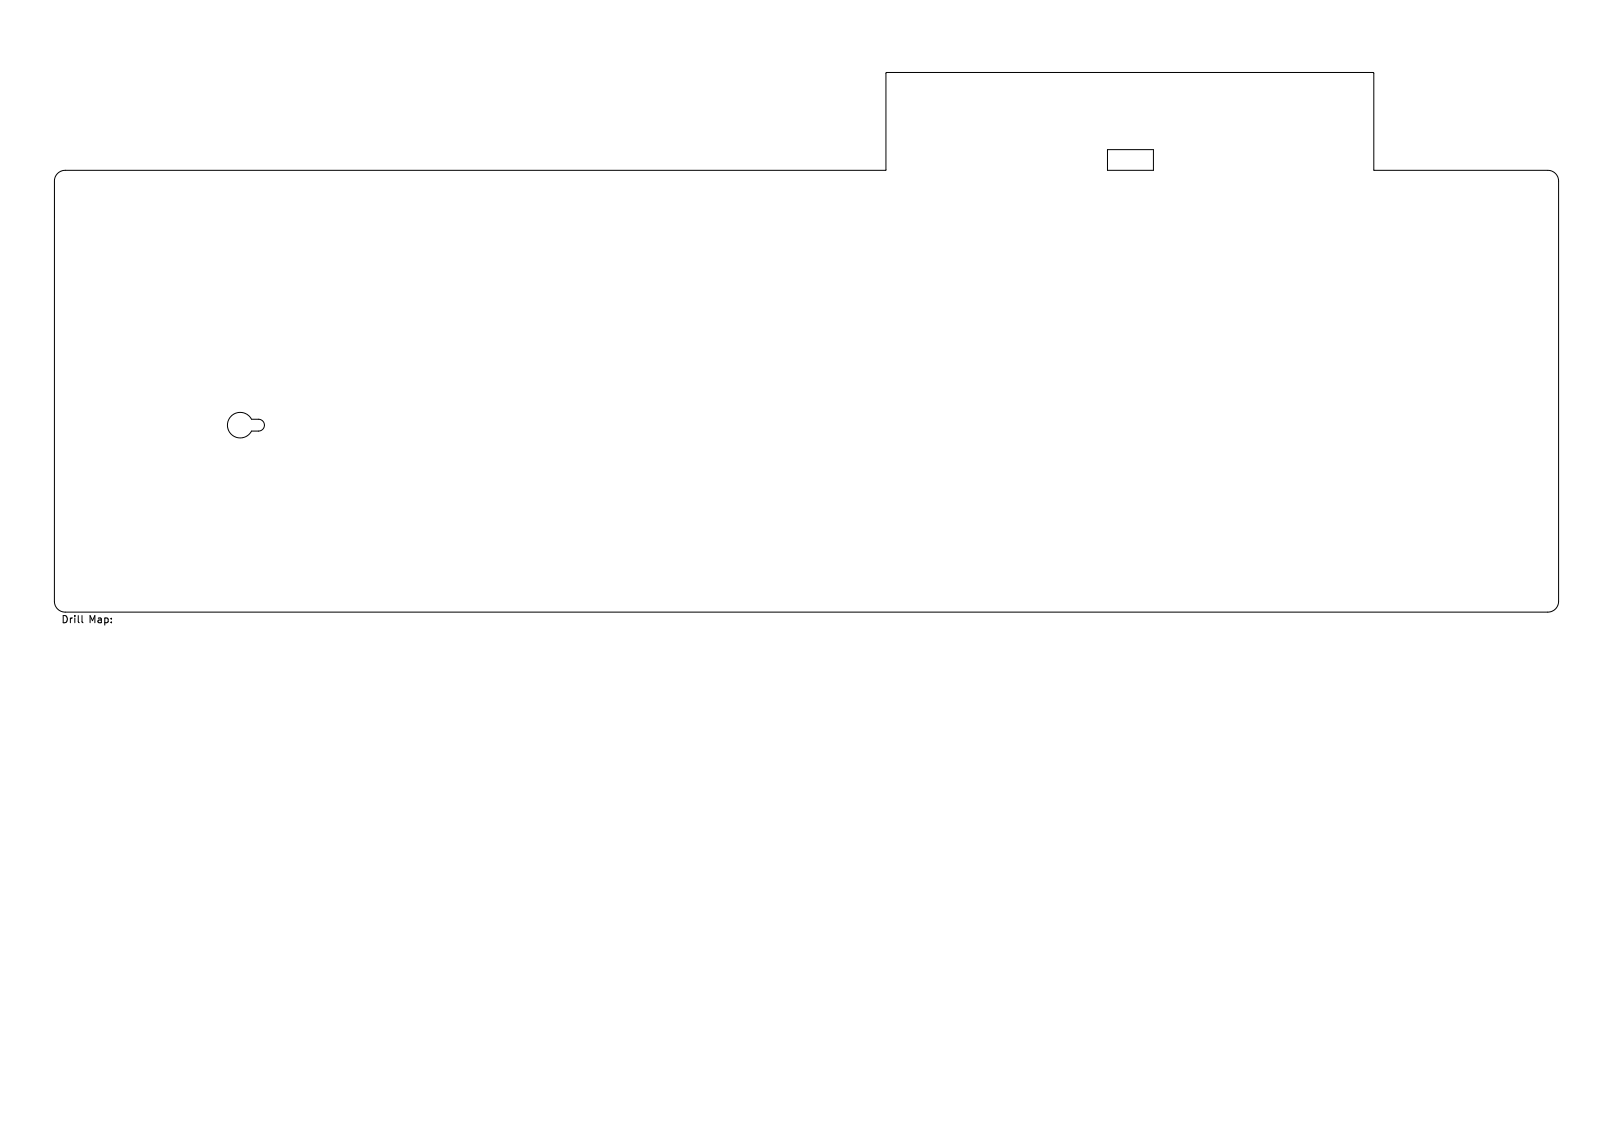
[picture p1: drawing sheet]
<svg xmlns="http://www.w3.org/2000/svg" width="297mm" height="210mm" viewBox="0 0 297 210" stroke-linecap="round" stroke-linejoin="round" font-family="sans-serif">
<defs><g id="words">
<text font-size="1.8" x="11.3" y="114.8">Drill Map:</text>
</g></defs>
<path d="M10.6 31.9l.6-.4 .8-.2h151.1v-17.8l.2-.2h89.5l.2 .2v17.8h32a1.98 1.98 0 0 1 2 2v77.4a1.98 1.98 0 0 1-2 2h-273a1.98 1.98 0 0 1-2-2v-77.5l.2-.7zM203.9 27.5h8.5v3.8h-8.5zM42.5 76.7a2.35 2.35 0 0 1 3.8 .5h1.3a1.09 1.09 0 0 1 1.1 1.1 1.09 1.09 0 0 1-1.1 1h-1.3a2.35 2.35 0 0 1-3.4 .9 2.35 2.35 0 0 1-.4-3.5zM19.4 113.7h.3l.2 .3v.5l-.5 .1M20.5 114.5v.1M20.5 113.8v.1" fill="none" stroke="#000" stroke-width=".18"/>
<use href="#words"/>
</svg>
